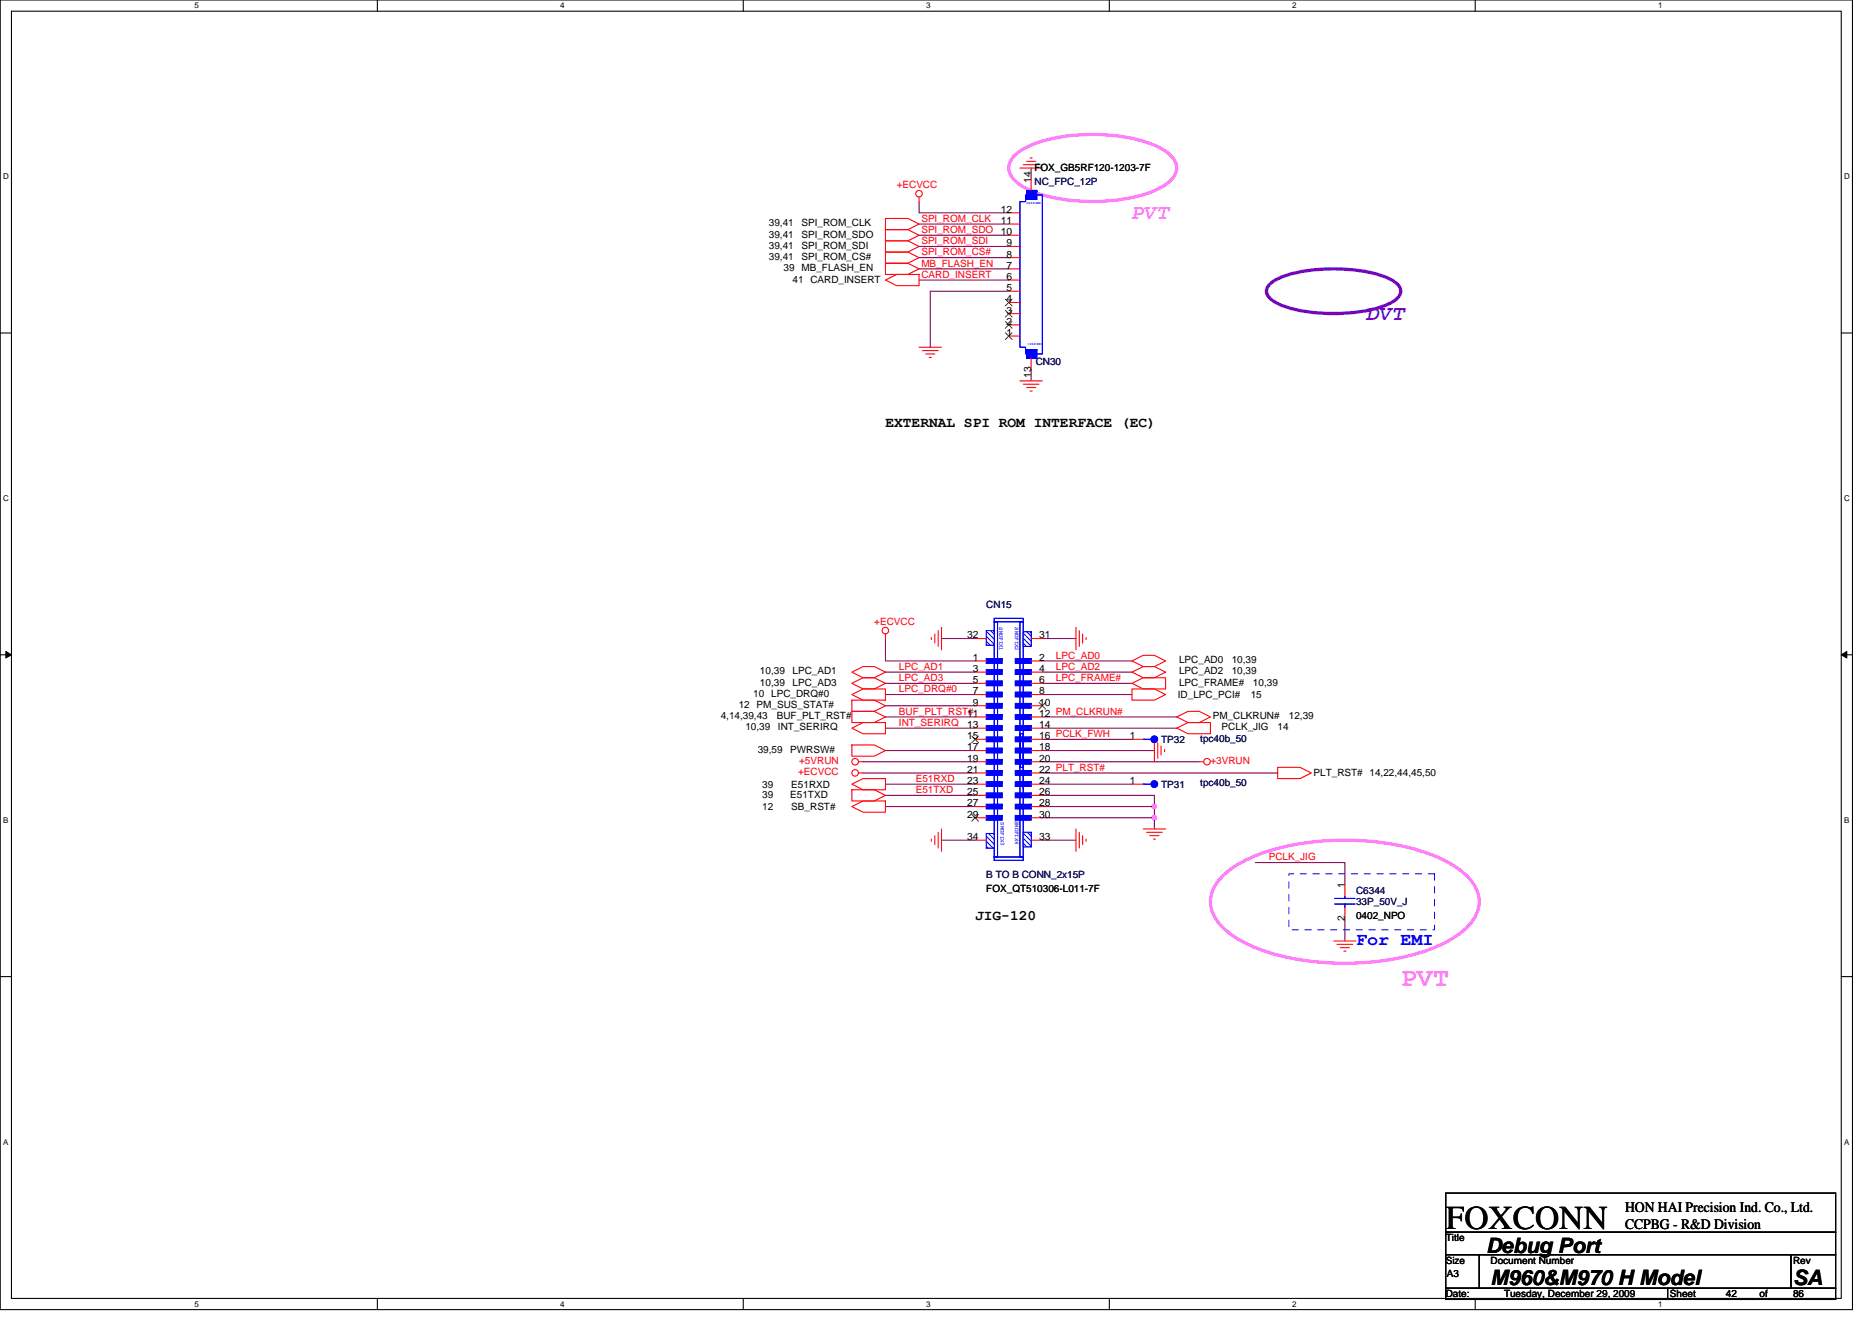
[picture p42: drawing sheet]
<svg xmlns="http://www.w3.org/2000/svg" width="297mm" height="210mm" viewBox="0 0 297 210" stroke-linecap="round" stroke-linejoin="round" font-family="sans-serif">
<defs><g id="words">
<text font-size="5.3" x="229.4" y="195">FOXCONN</text>
<text font-size="4.3" fill="#ff80ff" x="222.3" y="156.5">PVT</text>
<text font-size="3.4" fill="#ff80ff" x="179.6" y="34.8">PVT</text>
<text font-size="3.4" fill="#8000ff" x="217" y="50.8">DVT</text>
<g font-size="3.4">
<text x="235.8" y="198.9">Debug Port</text>
<text x="236.5" y="204">M960&amp;M970 H Model</text>
<text x="284.5" y="204">SA</text>
</g>
<text font-size="2.8" fill="#00f" x="215.2" y="149.9">For EMI</text>
<g font-size="2.3">
<text x="140.5" y="67.7">EXTERNAL SPI ROM INTERFACE (EC)</text>
<text x="154.7" y="145.9">JIG-120</text>
<text x="257.8" y="192.3">HON HAI Precision Ind. Co., Ltd.</text>
<text x="257.8" y="195">CCPBG - R&amp;D Division</text>
</g>
<g font-size="1.6" fill="#f00">
<text x="142.3" y="29.9">+ECVCC</text>
<text x="146.2" y="35.2">SPI_ROM_CLK</text>
<text x="146.2" y="38.8">SPI_ROM_SDI</text>
<text x="146.2" y="37">SPI_ROM_SDO</text>
<text x="146.2" y="40.5">SPI_ROM_CS#</text>
<text x="146.2" y="42.3">MB_FLASH_EN</text>
<text x="146.2" y="44.1">CARD_INSERT</text>
<text x="138.7" y="99.2">+ECVCC</text>
<text x="142.6" y="106.3">LPC_AD1</text>
<text x="167.5" y="104.5">LPC_AD0</text>
<text x="167.5" y="106.3">LPC_AD2</text>
<text x="142.6" y="109.9">LPC_DRQ#0</text>
<text x="142.6" y="113.4">BUF_PLT_RST#</text>
<text x="142.6" y="108.1">LPC_AD3</text>
<text x="167.5" y="108.1">LPC_FRAME#</text>
<text x="142.6" y="115.2">INT_SERIRQ</text>
<text x="126.6" y="123">+ECVCC</text>
<text x="126.8" y="121.3">+5VRUN</text>
<text x="145.3" y="124.1">E51RXD</text>
<text x="145.3" y="125.9">E51TXD</text>
<text x="192.1" y="121.3">+3VRUN</text>
<text x="201.3" y="136.5">PCLK_JIG</text>
</g>
<g font-size="1.6">
<text x="163.6" y="29" transform="rotate(-90 163.6 29)">14</text>
<text x="164.1" y="27.2">FOX_GB5RF120-1203-7F</text>
<text x="122" y="35.9">39,41</text>
<text x="127.2" y="35.9">SPI_ROM_CLK</text>
<text x="158.8" y="35.5">11</text>
<text x="158.8" y="33.8">12</text>
<text x="122" y="41.3">39,41</text>
<text x="122" y="39.5">39,41</text>
<text x="122" y="37.7">39,41</text>
<text x="127.2" y="41.3">SPI_ROM_CS#</text>
<text x="127.2" y="39.5">SPI_ROM_SDI</text>
<text x="127.2" y="37.7">SPI_ROM_SDO</text>
<text x="158.8" y="37.3">10</text>
<text x="159.7" y="40.9">8</text>
<text x="159.7" y="39.1">9</text>
<text x="124.3" y="43">39 MB_FLASH_EN</text>
<text x="125.7" y="45">41 CARD_INSERT</text>
<text x="159.7" y="48">4</text>
<text x="159.7" y="46.2">5</text>
<text x="159.7" y="44.4">6</text>
<text x="159.7" y="42.7">7</text>
<text x="159.7" y="53.3">1</text>
<text x="159.7" y="51.5">2</text>
<text x="159.7" y="49.8">3</text>
<text x="163.6" y="60" transform="rotate(-90 163.6 60)">13</text>
<text x="153.5" y="101.3">32</text>
<text x="164.9" y="101.3">31</text>
<text x="120.6" y="107">10,39</text>
<text x="125.7" y="107">LPC_AD1</text>
<text x="154.4" y="104.9">1</text>
<text x="154.4" y="106.7">3</text>
<text x="164.9" y="104.9">2</text>
<text x="164.9" y="106.7">4</text>
<text x="187.1" y="107">LPC_AD2</text>
<text x="187.1" y="105.3">LPC_AD0</text>
<text x="195.4" y="107">10,39</text>
<text x="195.4" y="105.3">10,39</text>
<text x="117.2" y="112.4">12 PM_SUS_STAT#</text>
<text x="119.5" y="110.6">10 LPC_DRQ#0</text>
<text x="120.6" y="108.8">10,39</text>
<text x="125.7" y="108.8">LPC_AD3</text>
<text x="153.5" y="113.8">11</text>
<text x="154.4" y="108.4">5</text>
<text x="154.4" y="110.2">7</text>
<text x="154.4" y="112">9</text>
<text x="164.9" y="108.4">6</text>
<text x="164.9" y="110.2">8</text>
<text x="164.9" y="112">10</text>
<text x="164.9" y="113.8">12 PM_CLKRUN#</text>
<text x="186.9" y="110.8">ID_LPC_PCI#</text>
<text x="187.1" y="108.8">LPC_FRAME#</text>
<text x="198.5" y="110.8">15</text>
<text x="198.8" y="108.8">10,39</text>
<text x="114.4" y="114.2">4,14,39,43</text>
<text x="118.3" y="115.9">10,39</text>
<text x="120.2" y="119.5">39,59</text>
<text x="123.3" y="114.2">BUF_PLT_RST#</text>
<text x="123.4" y="115.9">INT_SERIRQ</text>
<text x="125.4" y="119.5">PWRSW#</text>
<text x="153.5" y="115.5">13</text>
<text x="153.5" y="117.3">15</text>
<text x="153.5" y="119.1">17</text>
<text x="164.9" y="115.5">14</text>
<text x="164.9" y="117.3">16 PCLK_FWH</text>
<text x="164.9" y="119.1">18</text>
<text x="179.3" y="117.3">1</text>
<text x="192.4" y="114.2">PM_CLKRUN#</text>
<text x="193.8" y="115.9">PCLK_JIG</text>
<text x="202.7" y="115.9">14</text>
<text x="204.5" y="114.2">12,39</text>
<text x="120.9" y="125">39</text>
<text x="125.6" y="125">E51RXD</text>
<text x="153.5" y="120.9">19</text>
<text x="153.5" y="122.7">21</text>
<text x="153.5" y="124.4">23</text>
<text x="164.9" y="120.9">20</text>
<text x="164.9" y="122.7">22 PLT_RST#</text>
<text x="164.9" y="124.4">24</text>
<text x="179.3" y="124.4">1</text>
<text x="208.4" y="123.2">PLT_RST# 14,22,44,45,50</text>
<text x="120.9" y="126.6">39</text>
<text x="120.9" y="128.5">12</text>
<text x="125.4" y="126.6">E51TXD</text>
<text x="125.6" y="128.5">SB_RST#</text>
<text x="153.5" y="126.2">25</text>
<text x="153.5" y="128">27</text>
<text x="153.5" y="129.8">29</text>
<text x="164.9" y="126.2">26</text>
<text x="164.9" y="128">28</text>
<text x="164.9" y="129.8">30</text>
<text x="153.5" y="133.3">34</text>
<text x="164.9" y="133.3">33</text>
<text x="156.5" y="141.5">FOX_QT510306-L011-7F</text>
<text x="213.4" y="141" transform="rotate(-90 213.4 141)">1</text>
<text x="213.4" y="146.2" transform="rotate(-90 213.4 146.2)">2</text>
<text x="215.2" y="145.8">0402_NPO</text>
<text x="229.4" y="197">Title</text>
<text x="229.4" y="200.6">Size</text>
<text x="229.6" y="202.7">A3</text>
<text x="236.5" y="200.6">Document Number</text>
<text x="284.5" y="200.6">Rev</text>
<text x="229.4" y="205.9">Date:</text>
<text x="238.7" y="205.9">Tuesday, December 29, 2009</text>
<text x="265" y="205.9">Sheet</text>
<text x="273.9" y="205.9">42</text>
<text x="279.2" y="205.9">of</text>
<text x="284.5" y="205.9">86</text>
</g>
<g font-size="1.6" fill="#000080">
<text x="164.1" y="29.3">NC_FPC_12P</text>
<text x="164.3" y="58">CN30</text>
<text x="156.5" y="96.5">CN15</text>
<text x="184.2" y="117.9">TP32</text>
<text x="190.5" y="117.7">tpc40b_50</text>
<text x="184.2" y="125">TP31</text>
<text x="190.5" y="124.8">tpc40b_50</text>
<text x="156.5" y="139.4">B TO B CONN_2x15P</text>
<text x="215.2" y="141.9">C6344</text>
<text x="215.2" y="143.7">33P_50V_J</text>
</g>
<g font-size="1.3">
<text x="30.8" y="1.3">5</text>
<text x="88.9" y="1.3">4</text>
<text x="147" y="1.3">3</text>
<text x="205" y="1.3">2</text>
<text x="263.1" y="1.3">1</text>
<text x=".5" y="28.4">D</text>
<text x="292.6" y="28.4">D</text>
<text x=".5" y="79.5">C</text>
<text x="292.6" y="79.5">C</text>
<text x=".5" y="130.6">B</text>
<text x="292.6" y="130.6">B</text>
<text x=".5" y="181.7">A</text>
<text x="292.6" y="181.7">A</text>
<text x="30.8" y="207.4">5</text>
<text x="88.9" y="207.4">4</text>
<text x="147" y="207.4">3</text>
<text x="205" y="207.4">2</text>
<text x="263.1" y="207.4">1</text>
</g>
<g font-size=".9" fill="#00f">
<text x="158.6" y="99.6" transform="rotate(90 158.6 99.6)">SMDFIX1</text>
<text x="161.1" y="99.6" transform="rotate(90 161.1 99.6)">SMDFIX2</text>
<text x="158.8" y="130.5" transform="rotate(90 158.8 130.5)">SMDFIX3</text>
<text x="161.1" y="130.3" transform="rotate(90 161.1 130.3)">SMDFIX4</text>
</g>
<g font-size=".5" fill="#00f">
<text x="165.2" y="32.1" transform="rotate(180 165.2 32.1)">SMDFIX2</text>
<text x="165.4" y="54.5" transform="rotate(180 165.4 54.5)">SMDFIX1</text>
</g>
</g></defs>
<path d="M0 0h293.9v207.9h-293.9zM1.8 1.8h290.4v204.3h-290.4z" fill="none" stroke="#000" stroke-width=".17"/>
<g fill="#fff">
<path d="M30.8 .2h.7v1.4h-.7z"/>
<path d="M30.8 206.3h.7v1.4h-.7z"/>
</g>
<path d="M59.9 0v1.8M59.9 206.1v1.8" fill="none" stroke="#000" stroke-width=".17"/>
<g fill="#fff">
<path d="M88.9 .2h.7v1.4h-.7z"/>
<path d="M88.9 206.3h.7v1.4h-.7z"/>
</g>
<path d="M117.9 0v1.8M117.9 206.1v1.8" fill="none" stroke="#000" stroke-width=".17"/>
<g fill="#fff">
<path d="M147 .2h.7v1.4h-.7z"/>
<path d="M147 206.3h.7v1.4h-.7z"/>
</g>
<path d="M176 0v1.8M176 206.1v1.8" fill="none" stroke="#000" stroke-width=".17"/>
<g fill="#fff">
<path d="M205 .2h.7v1.4h-.7z"/>
<path d="M205 206.3h.7v1.4h-.7z"/>
</g>
<path d="M234.1 0v1.8M234.1 206.1v1.8" fill="none" stroke="#000" stroke-width=".17"/>
<g fill="#fff">
<path d="M263.1 .2h.7v1.4h-.7z"/>
<path d="M263.1 206.3h.7v1.4h-.7z"/>
<path d="M.5 27.3h.9v1.4h-.9z"/>
<path d="M292.6 27.3h.9v1.4h-.9z"/>
<path d="M.5 78.4h.9v1.4h-.9z"/>
<path d="M292.6 78.4h.9v1.4h-.9z"/>
</g>
<path d="M0 52.9h1.8M292.2 52.9h1.7" fill="none" stroke="#000" stroke-width=".17"/>
<g fill="#fff">
<path d="M.5 129.5h.8v1.4h-.8z"/>
<path d="M292.6 129.5h.9v1.4h-.9z"/>
</g>
<path d="M0 103.9h1.8M292.2 103.9h1.7" fill="none" stroke="#000" stroke-width=".17"/>
<path d="M.9 103.4l.9 .5-.9 .5zM292.2 103.9l.8-.5v1z" fill="#000" stroke="#000" stroke-width=".16"/>
<g fill="#fff">
<path d="M.5 180.5h.8v1.4h-.8z"/>
<path d="M292.6 180.5h.9v1.4h-.9z"/>
</g>
<path d="M0 155h1.8M292.2 155h1.7M229.4 189.4h61.9v6.2h-61.9zM229.4 195.6h61.9v3.5h-61.9zM229.4 199.1h5.3v5.4h-5.3zM234.7 199.1h49.5v5.4h-49.5zM284.2 199.1h7.1v5.4h-7.1zM229.4 204.5h35.2v1.7h-35.2zM264.6 204.5h26.7v1.7h-26.7z" fill="none" stroke="#000" stroke-width=".17"/>
<g fill="none" stroke="#800040" stroke-width=".17">
<path d="M145.8 35.6h14.3M145.8 39.1h14.3M145.8 32v1.8h14.3M145.8 37.3h14.3M163.6 26.7v1.7M145.8 40.9h14.3M145.8 42.7h14.3M145.8 44.4h14.3M160.1 46.2h-12.5v8.9M163.6 58.7v1.8M140.5 113.8h14.2M140.5 108.5h14.2"/>
<path d="M140.5 115.6h14.2M140.5 101.3v3.6h14.2M140.5 119.1h14.2M140.5 106.7h14.2M140.5 112h14.2M140.5 110.2h14.2M149.4 101.3h5.3M165.4 113.8h21.3M165.4 101.3h5.3M165.4 108.5h14.2M165.4 104.9h14.2M165.4 106.7h14.2"/>
<path d="M165.4 110.2h14.2M165.4 119.1h17.8M165.4 117.3h14.2M165.4 115.6h21.3M136.9 120.9h17.8M136.9 122.7h17.8M140.5 128h14.2M140.5 124.5h14.2M140.5 126.2h14.2M149.4 133.3h5.3M165.4 129.8h17.8v1.8M165.4 133.3h5.3"/>
<path d="M165.4 120.9h24.9M165.4 124.5h14.2M165.4 126.2h17.8v1.8M165.4 128h17.8M165.4 122.7h37.3M183.2 128v1.8M199.2 136.9h14.2v3.6M213.4 145.8v3.6"/>
</g>
<g fill="#f0f" stroke="#f0f" stroke-width=".17">
<circle cx="183.2" cy="128" r=".35"/>
<circle cx="183.2" cy="129.8" r=".35"/>
</g>
<g fill="none" stroke="#f00" stroke-width=".17">
<path d="M140.5 38.2h3.6l1.7 .9-1.7 .9h-3.6zM140.5 36.4h3.6l1.7 .9-1.7 .9h-3.6zM140.5 34.7h3.6l1.7 .9-1.7 .8h-3.6zM145.8 31.3v.7M160.1 39.1h1.7M160.1 37.3h1.7M160.1 35.6h1.7M160.1 33.8h1.7M161.8 26.7h3.6M162.4 26.1h2.5M162.9 25.6h1.4M163.4 25.1h.4"/>
<path d="M163.6 28.4v1.8M140.5 44.5l1.8-.9h3.5v1.7h-3.5zM140.5 41.8h3.6l1.7 .9-1.7 .9h-3.6zM140.5 40h3.6l1.7 .9-1.7 .9h-3.6zM145.8 55.1h3.6M146.4 55.6h2.5M146.9 56.2h1.4M147.4 56.7h.4M160.1 53.3h1.7M160.1 51.6h1.7M160.1 49.8h1.7M160.1 48h1.7"/>
<path d="M160.1 46.2h1.7M160.1 44.4h1.7M160.1 42.7h1.7M160.1 40.9h1.7M163.6 56.9v1.8M161.8 60.5h3.6M162.4 61h2.5M162.9 61.5h1.4M163.4 62.1h.4M149.4 99.6v3.5M170.7 99.6v3.5M135.2 106.7l1.7-.9h1.8l1.8 .9-1.8 .9h-1.8z"/>
<path d="M135.2 108.5l1.7-.9h1.8l1.8 .9-1.8 .8h-1.8zM135.2 110.2l1.7-.9h3.6v1.8h-3.6zM135.2 115.6l1.7-.9h3.6v1.8h-3.6zM135.2 112.9h3.5l1.8 .9-1.8 .9h-3.5zM135.2 111.1h3.5l1.8 .9-1.8 .9h-3.5zM135.2 118.2h3.5l1.8 .9-1.8 .9h-3.5zM140.5 100.6v.7M147.8 101.2v.3M148.3 100.6v1.5M148.9 100.1v2.5M171.3 100.1v2.5M171.8 100.6v1.5"/>
<path d="M172.3 101.2v.3M179.6 117.3h1.8M179.6 109.3h3.6l1.8 .9-1.8 .9h-3.6zM179.6 106.7l1.8-.9h1.8l1.8 .9-1.8 .9h-1.8zM179.6 104.9l1.8-.9h1.8l1.8 .9-1.8 .9h-1.8zM179.6 108.5l1.8-.9h3.6v1.7h-3.6zM183.2 117.3v3.6M183.7 117.9v2.5M184.2 118.4v1.4M184.8 119v.3M186.7 115.6l1.8-.9h3.6v1.8h-3.6zM186.7 113.8l1.8-.9h1.8l1.8 .9-1.8 .9h-1.8z"/>
<path d="M135.2 128l1.7-.9h3.6v1.8h-3.6zM135.2 124.5l1.7-.9h3.6v1.7h-3.6zM135.2 125.3h3.5l1.8 .9-1.8 .9h-3.5zM136.2 120.9h.7M136.2 122.7h.7M147.8 133.2v.3M148.3 132.6v1.5M148.9 132.1v2.5M149.4 131.6v3.5M170.7 131.6v3.5M171.3 132.1v2.5M171.8 132.6v1.5"/>
<path d="M172.3 133.2v.3M179.6 124.5h1.8M181.4 131.6h3.6M181.9 132.1h2.5M182.5 132.6h1.4M183 133.2h.3M190.3 120.9h.7M202.7 121.8h3.6l1.8 .9-1.8 .9h-3.6zM211.6 149.4h3.6M212.1 149.9h2.5M212.7 150.4h1.4M213.2 151h.4"/>
<path d="M213.4 140.5v1.7M213.4 144v1.8"/>
<circle cx="145.8" cy="30.7" r=".52"/>
<circle cx="140.5" cy="100.1" r=".52"/>
<circle cx="135.7" cy="120.9" r=".52"/>
<circle cx="135.7" cy="122.7" r=".52"/>
<circle cx="191.5" cy="120.9" r=".52"/>
</g>
<path d="M161 24.7a12.5 12.5 0 0 1 6.1-2.7 29.5 29.5 0 0 1 16.2 1.1 5.9 5.9 0 0 1 3.3 2.9 2.81 2.81 0 0 1-1.5 3.2 19.6 19.6 0 0 1-10.1 2.7 26.6 26.6 0 0 1-11.6-1.7 5.9 5.9 0 0 1-3.2-2.9 2.54 2.54 0 0 1 .8-2.6zM193.7 139.3a17.7 17.7 0 0 1 7.8-4.3 42.9 42.9 0 0 1 25.4 .6 14.2 14.2 0 0 1 6.9 4.6 5 5 0 0 1-.8 6.7 17.7 17.7 0 0 1-7.7 4.3 42.8 42.8 0 0 1-25.5-.5 14.2 14.2 0 0 1-6.8-4.7 5 5 0 0 1 .7-6.7z" fill="none" stroke="#ff80ff" stroke-width=".53"/>
<path d="M201.4 45.2a10.5 10.5 0 0 1 5.7-2.2 27.8 27.8 0 0 1 12.5 .9 4.3 4.3 0 0 1 2.6 1.8 1.65 1.65 0 0 1-.9 2 14.8 14.8 0 0 1-6.6 1.9 26.5 26.5 0 0 1-11.1-1.1 4.3 4.3 0 0 1-2.5-1.8l-.1-.5 .1-.5z" fill="none" stroke="#8000ff" stroke-width=".53"/>
<path d="M204.5 138.7h23.1v8.9h-23.1z" fill="none" stroke="#00f" stroke-width=".16" stroke-dasharray="1 1 1 1 1 1 1 1"/>
<g fill="none" stroke="#00f" stroke-width=".17">
<path d="M162.7 30.9h2.7v25.3h-2.7v-1.1h-.9v-23.1h.9zM157.8 98.7h.5v37.3h-.5zM157.8 98.1h4.6v.6h-4.6zM161.8 98.7h.6v23.1h-.6zM161.8 116.5h.6v19.5h-.6zM181.6 117.3h-.2h1.2M157.8 136h4.6v.5h-4.6zM162.4 121.8v3.5M181.6 124.5h-.2h1.2M211.8 143.5h3.2M211.8 142.6h3.2M213.4 142.2v.4"/>
<path d="M213.4 143.5v.5"/>
</g>
<g fill="#00f" stroke="#00f" stroke-width=".17">
<path d="M162.9 55.5v1.4h1.6v-1.4z" fill-rule="evenodd"/>
<path d="M162.9 30.2v1.4h1.6v-1.4z" fill-rule="evenodd"/>
<path d="M162.9 55.5v1.4h1.6v-1.4z" fill-rule="evenodd"/>
<path d="M162.9 30.2v1.4h1.6v-1.4z" fill-rule="evenodd"/>
<path d="M161.1 129.4v.8h2.5v-.8z" fill-rule="evenodd"/>
<path d="M156.5 129.4v.8h2.5v-.8z" fill-rule="evenodd"/>
<path d="M161.1 125.9v.7h2.5v-.7z" fill-rule="evenodd"/>
<path d="M156.5 125.9v.7h2.5v-.7z" fill-rule="evenodd"/>
<path d="M156.5 127.7v.7h2.5v-.7z" fill-rule="evenodd"/>
<path d="M161.1 127.7v.7h2.5v-.7z" fill-rule="evenodd"/>
<path d="M161.1 122.3v.7h2.5v-.7z" fill-rule="evenodd"/>
<path d="M156.5 122.3v.7h2.5v-.7z" fill-rule="evenodd"/>
<path d="M156.5 124.1v.7h2.5v-.7z" fill-rule="evenodd"/>
<path d="M161.1 124.1v.7h2.5v-.7z" fill-rule="evenodd"/>
<path d="M161.1 118.8v.7h2.5v-.7z" fill-rule="evenodd"/>
<path d="M156.5 118.8v.7h2.5v-.7z" fill-rule="evenodd"/>
<path d="M156.5 120.5v.8h2.5v-.8z" fill-rule="evenodd"/>
<path d="M161.1 115.2v.7h2.5v-.7z" fill-rule="evenodd"/>
<path d="M156.5 115.2v.7h2.5v-.7z" fill-rule="evenodd"/>
<path d="M156.5 117v.7h2.5v-.7z" fill-rule="evenodd"/>
<path d="M161.1 117v.7h2.5v-.7z" fill-rule="evenodd"/>
<path d="M161.1 104.5v.8h2.5v-.8z" fill-rule="evenodd"/>
<path d="M156.5 104.5v.8h2.5v-.8z" fill-rule="evenodd"/>
<path d="M156.5 106.3v.7h2.5v-.7z" fill-rule="evenodd"/>
<path d="M161.1 106.3v.7h2.5v-.7z" fill-rule="evenodd"/>
<path d="M161.1 108.1v.7h2.5v-.7z" fill-rule="evenodd"/>
<path d="M156.5 108.1v.7h2.5v-.7z" fill-rule="evenodd"/>
<path d="M156.5 109.9v.7h2.5v-.7z" fill-rule="evenodd"/>
<path d="M161.1 109.9v.7h2.5v-.7z" fill-rule="evenodd"/>
<path d="M161.1 111.7v.7h2.5v-.7z" fill-rule="evenodd"/>
<path d="M156.5 111.7v.7h2.5v-.7z" fill-rule="evenodd"/>
<path d="M156.5 113.4v.8h2.5v-.8z" fill-rule="evenodd"/>
<path d="M161.1 113.4v.8h2.5v-.8z" fill-rule="evenodd"/>
<path d="M161.1 120.5v.8h2.5v-.8z" fill-rule="evenodd"/>
<circle cx="183.2" cy="117.3" r=".52"/>
<circle cx="183.2" cy="124.4" r=".52"/>
</g>
<path d="M159.5 52.8l1.1 1.1M159.5 51l1.1 1.1M159.5 49.3l1.1 1M159.5 47.5l1.1 1.1M160.6 52.8l-1.1 1.1M160.6 51l-1.1 1.1M160.6 49.3l-1.1 1M160.6 47.5l-1.1 1.1" fill="none" stroke="#804000" stroke-width=".16"/>
<path d="M162.4 100.3h1.2v2.3h-1.2z" fill="#fff"/>
<path d="M162.4 100.3v2.3h1.2v-2.3z" fill-rule="evenodd" fill="#00f" stroke="#00f" stroke-width=".17"/>
<path d="M156.5 100.1h1.3v2.3h-1.3z" fill="#fff"/>
<path d="M156.5 100.1v2.3h1.3v-2.3z" fill-rule="evenodd" fill="#00f" stroke="#00f" stroke-width=".17"/>
<path d="M162.4 132.1h1.2v2.3h-1.2z" fill="#fff"/>
<path d="M162.4 132.1v2.3h1.2v-2.3z" fill-rule="evenodd" fill="#00f" stroke="#00f" stroke-width=".17"/>
<path d="M156.5 132.3h1.3v2.3h-1.3z" fill="#fff"/>
<g fill="#00f" stroke="#00f" stroke-width=".17">
<path d="M156.5 132.3v2.3h1.3v-2.3z" fill-rule="evenodd"/>
<path d="M161.1 129.4v.8h2.5v-.8z" fill-rule="evenodd"/>
<path d="M156.5 129.4v.8h2.5v-.8z" fill-rule="evenodd"/>
<path d="M161.1 125.9v.7h2.5v-.7z" fill-rule="evenodd"/>
<path d="M156.5 125.9v.7h2.5v-.7z" fill-rule="evenodd"/>
<path d="M156.5 127.7v.7h2.5v-.7z" fill-rule="evenodd"/>
<path d="M161.1 127.7v.7h2.5v-.7z" fill-rule="evenodd"/>
<path d="M161.1 122.3v.7h2.5v-.7z" fill-rule="evenodd"/>
<path d="M156.5 122.3v.7h2.5v-.7z" fill-rule="evenodd"/>
<path d="M156.5 124.1v.7h2.5v-.7z" fill-rule="evenodd"/>
<path d="M161.1 124.1v.7h2.5v-.7z" fill-rule="evenodd"/>
<path d="M161.1 118.8v.7h2.5v-.7z" fill-rule="evenodd"/>
<path d="M156.5 118.8v.7h2.5v-.7z" fill-rule="evenodd"/>
<path d="M156.5 120.5v.8h2.5v-.8z" fill-rule="evenodd"/>
<path d="M161.1 115.2v.7h2.5v-.7z" fill-rule="evenodd"/>
<path d="M156.5 115.2v.7h2.5v-.7z" fill-rule="evenodd"/>
<path d="M156.5 117v.7h2.5v-.7z" fill-rule="evenodd"/>
<path d="M161.1 117v.7h2.5v-.7z" fill-rule="evenodd"/>
<path d="M161.1 104.5v.8h2.5v-.8z" fill-rule="evenodd"/>
<path d="M156.5 104.5v.8h2.5v-.8z" fill-rule="evenodd"/>
<path d="M156.5 106.3v.7h2.5v-.7z" fill-rule="evenodd"/>
<path d="M161.1 106.3v.7h2.5v-.7z" fill-rule="evenodd"/>
<path d="M161.1 108.1v.7h2.5v-.7z" fill-rule="evenodd"/>
<path d="M156.5 108.1v.7h2.5v-.7z" fill-rule="evenodd"/>
<path d="M156.5 109.9v.7h2.5v-.7z" fill-rule="evenodd"/>
<path d="M161.1 109.9v.7h2.5v-.7z" fill-rule="evenodd"/>
<path d="M161.1 111.7v.7h2.5v-.7z" fill-rule="evenodd"/>
<path d="M156.5 111.7v.7h2.5v-.7z" fill-rule="evenodd"/>
<path d="M156.5 113.4v.8h2.5v-.8z" fill-rule="evenodd"/>
<path d="M161.1 113.4v.8h2.5v-.8z" fill-rule="evenodd"/>
<path d="M161.1 120.5v.8h2.5v-.8z" fill-rule="evenodd"/>
</g>
<path d="M157.8 98.7h.5v37.3h-.5zM157.8 98.1h4.6v.6h-4.6zM161.8 98.7h.6v23.1h-.6zM161.8 116.5h.6v19.5h-.6zM157.8 136h4.6v.5h-4.6zM162.4 121.8v3.5" fill="none" stroke="#00f" stroke-width=".17"/>
<path d="M162.4 100.3h1.2v2.3h-1.2z" fill="#fff"/>
<path d="M162.4 100.3v2.3h1.2v-2.3z" fill-rule="evenodd" fill="#00f" stroke="#00f" stroke-width=".17"/>
<path d="M156.5 100.1h1.3v2.3h-1.3z" fill="#fff"/>
<path d="M156.5 100.1v2.3h1.3v-2.3z" fill-rule="evenodd" fill="#00f" stroke="#00f" stroke-width=".17"/>
<path d="M162.4 132.1h1.2v2.3h-1.2z" fill="#fff"/>
<path d="M162.4 132.1v2.3h1.2v-2.3z" fill-rule="evenodd" fill="#00f" stroke="#00f" stroke-width=".17"/>
<path d="M156.5 132.3h1.3v2.3h-1.3z" fill="#fff"/>
<path d="M156.5 132.3v2.3h1.3v-2.3z" fill-rule="evenodd" fill="#00f" stroke="#00f" stroke-width=".17"/>
<g fill="none" stroke="#f00" stroke-width=".17">
<path d="M154.7 104.9h1.8M154.7 106.7h1.8M154.7 108.5h1.8M154.7 110.2h1.8M154.7 112h1.8M154.7 113.8h1.8M154.7 115.6h1.8M154.7 117.3h1.8M154.7 119.1h1.8M154.7 101.3h1.8M163.6 104.9h1.8M163.6 106.7h1.8"/>
<path d="M163.6 108.5h1.8M163.6 110.2h1.8M163.6 112h1.8M163.6 113.8h1.8M163.6 115.6h1.8M163.6 117.3h1.8M163.6 119.1h1.8M163.6 101.3h1.8M154.7 120.9h1.8M154.7 122.7h1.8M154.7 124.5h1.8M154.7 126.2h1.8"/>
<path d="M154.7 128h1.8M154.7 129.8h1.8M154.7 133.3h1.8M163.6 120.9h1.8M163.6 122.7h1.8M163.6 124.5h1.8M163.6 126.2h1.8M163.6 128h1.8M163.6 129.8h1.8M163.6 133.3h1.8"/>
</g>
<path d="M154.2 116.8l1.1 1.1M155.3 116.8l-1.1 1.1M164.9 111.5l1 1.1M165.9 111.5l-1.1 1.1M154.2 129.3l1.1 1M155.3 129.3l-1.1 1" fill="none" stroke="#804000" stroke-width=".16"/>
<g fill="#f0f" stroke="#f0f" stroke-width=".17">
<circle cx="183.2" cy="128" r=".35"/>
<circle cx="183.2" cy="129.8" r=".35"/>
</g>
<use href="#words"/>
</svg>
